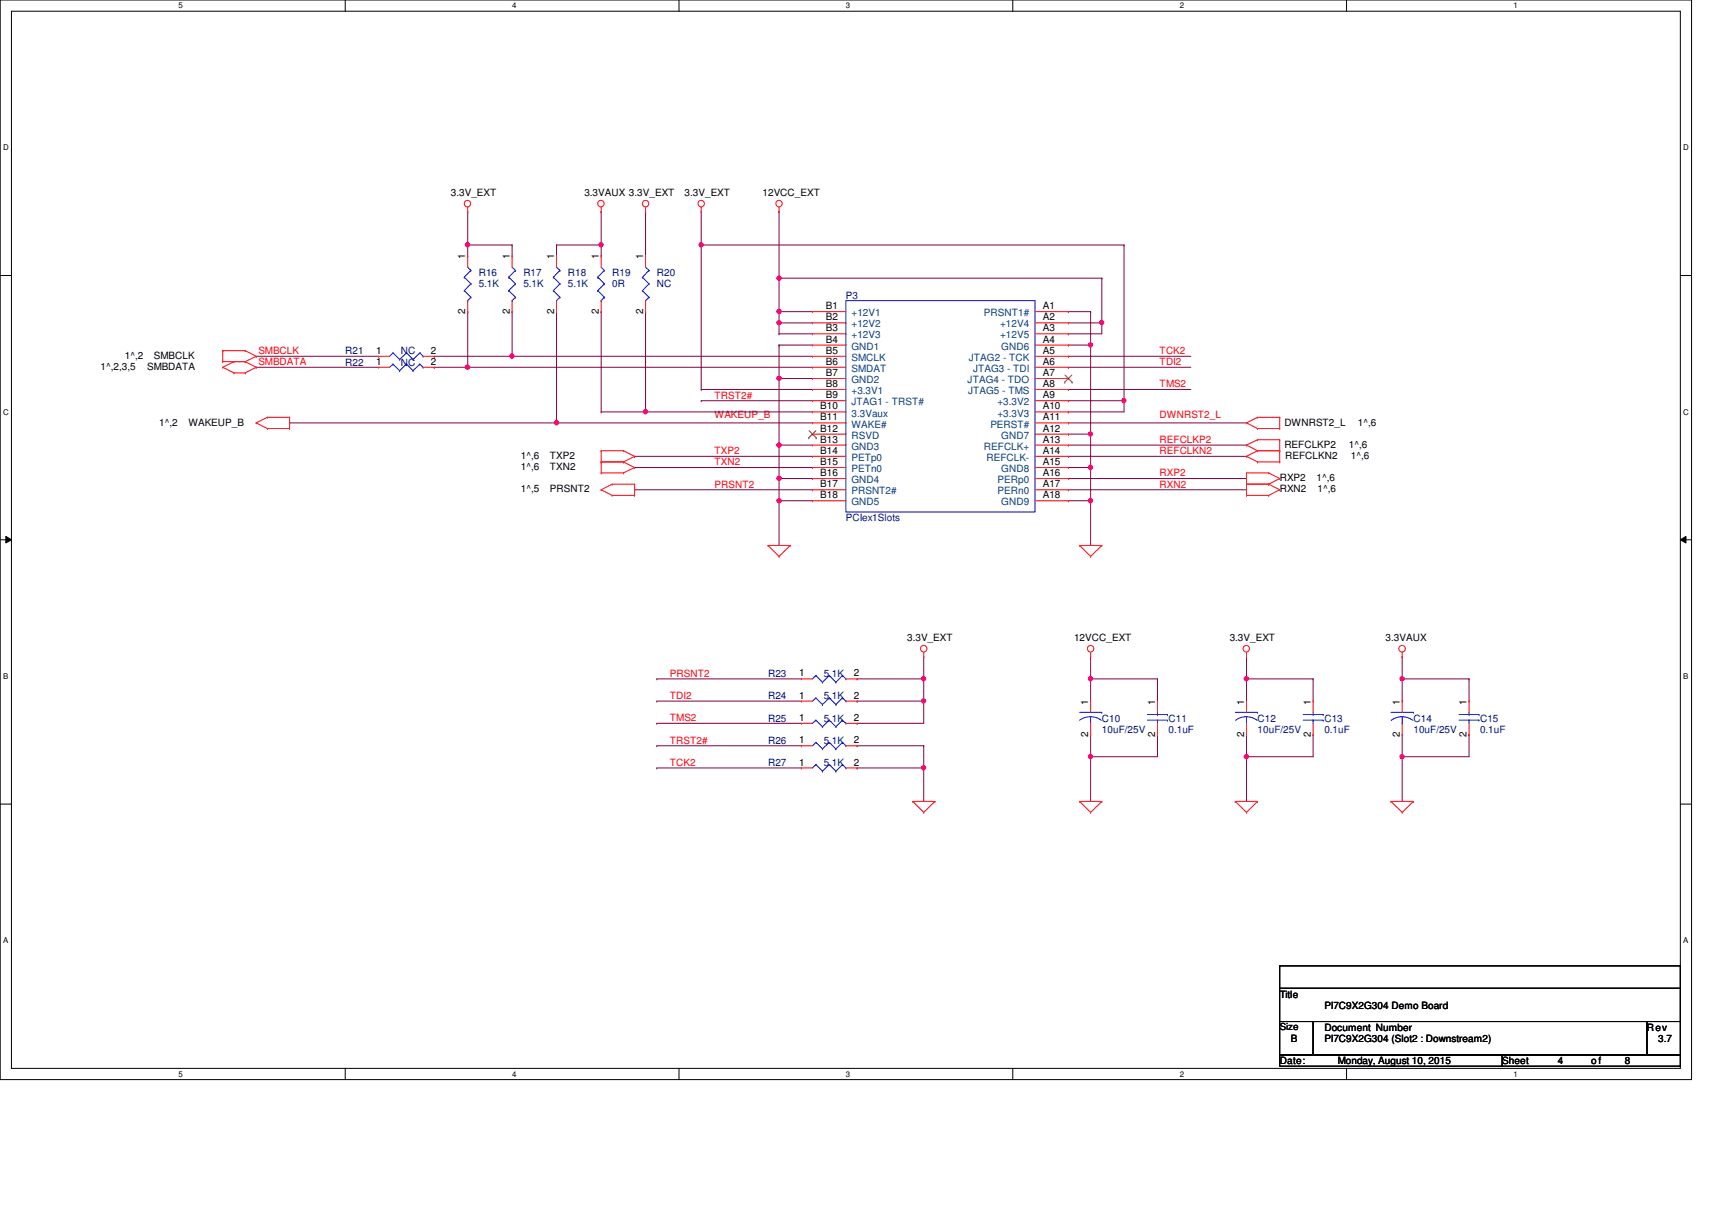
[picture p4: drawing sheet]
<svg xmlns="http://www.w3.org/2000/svg" width="297mm" height="210mm" viewBox="0 0 297 210" stroke-linecap="round" stroke-linejoin="round" font-family="sans-serif">
<defs><g id="words">
<g font-size="1.7">
<text x="78.2" y="34">3.3V_EXT</text>
<text x="101.4" y="34">3.3VAUX 3.3V_EXT</text>
<text x="118.8" y="34">3.3V_EXT</text>
<text x="132.3" y="34">12VCC_EXT</text>
<text x="80.7" y="45" transform="rotate(-90 80.7 45)">1</text>
<text x="88.4" y="45" transform="rotate(-90 88.4 45)">1</text>
<text x="96.1" y="45" transform="rotate(-90 96.1 45)">1</text>
<text x="103.9" y="45" transform="rotate(-90 103.9 45)">1</text>
<text x="111.6" y="45" transform="rotate(-90 111.6 45)">1</text>
<text x="143.3" y="53.6">B1</text>
<text x="180.9" y="53.6">A1</text>
<text x="80.7" y="54.5" transform="rotate(-90 80.7 54.5)">2</text>
<text x="88.4" y="54.5" transform="rotate(-90 88.4 54.5)">2</text>
<text x="96.1" y="54.5" transform="rotate(-90 96.1 54.5)">2</text>
<text x="103.9" y="54.5" transform="rotate(-90 103.9 54.5)">2</text>
<text x="111.6" y="54.5" transform="rotate(-90 111.6 54.5)">2</text>
<text x="143.3" y="55.6">B2</text>
<text x="143.3" y="57.5">B3</text>
<text x="143.3" y="59.4">B4</text>
<text x="180.9" y="55.6">A2</text>
<text x="180.9" y="57.5">A3</text>
<text x="180.9" y="59.4">A4</text>
<text x="17.4" y="64.2">1^,2,3,5</text>
<text x="21.7" y="62.2">1^,2</text>
<text x="25.5" y="64.2">SMBDATA</text>
<text x="26.7" y="62.2">SMBCLK</text>
<text x="65.3" y="63.3">1</text>
<text x="65.3" y="61.4">1</text>
<text x="74.8" y="63.3">2</text>
<text x="74.8" y="61.4">2</text>
<text x="143.3" y="61.4">B5</text>
<text x="143.3" y="63.3">B6</text>
<text x="143.3" y="65.2">B7</text>
<text x="180.9" y="61.4">A5</text>
<text x="180.9" y="63.3">A6</text>
<text x="180.9" y="65.2">A7</text>
<text x="142.3" y="71">B10</text>
<text x="143.3" y="67.1">B8</text>
<text x="143.3" y="69.1">B9</text>
<text x="180.9" y="67.1">A8</text>
<text x="180.9" y="69.1">A9</text>
<text x="180.9" y="71">A10</text>
<text x="27.6" y="73.8">1^,2</text>
<text x="32.7" y="73.8">WAKEUP_B</text>
<text x="142.3" y="72.9">B11</text>
<text x="142.3" y="74.9">B12</text>
<text x="142.3" y="76.8">B13</text>
<text x="180.9" y="72.9">A11</text>
<text x="180.9" y="74.9">A12</text>
<text x="180.9" y="76.8">A13</text>
<text x="222.8" y="77.7">REFCLKP2</text>
<text x="222.8" y="73.8">DWNRST2_L</text>
<text x="234" y="77.7">1^,6</text>
<text x="235.6" y="73.8">1^,6</text>
<text x="90.4" y="79.6">1^,6</text>
<text x="90.4" y="81.5">1^,6</text>
<text x="95.4" y="79.6">TXP2</text>
<text x="95.4" y="81.5">TXN2</text>
<text x="142.3" y="78.7">B14</text>
<text x="142.3" y="80.7">B15</text>
<text x="142.3" y="82.6">B16</text>
<text x="180.9" y="78.7">A14</text>
<text x="180.9" y="80.7">A15</text>
<text x="180.9" y="82.6">A16</text>
<text x="222" y="83.5">RXP2</text>
<text x="223" y="79.6">REFCLKN2</text>
<text x="228.4" y="83.5">1^,6</text>
<text x="234.4" y="79.6">1^,6</text>
<text x="90.4" y="85.4">1^,5</text>
<text x="95.4" y="85.4">PRSNT2</text>
<text x="142.3" y="84.5">B17</text>
<text x="142.3" y="86.4">B18</text>
<text x="180.9" y="84.5">A17</text>
<text x="180.9" y="86.4">A18</text>
<text x="222" y="85.4">RXN2</text>
<text x="228.6" y="85.4">1^,6</text>
<text x="157.4" y="111.3">3.3V_EXT</text>
<text x="186.3" y="111.3">12VCC_EXT</text>
<text x="213.4" y="111.3">3.3V_EXT</text>
<text x="240.4" y="111.3">3.3VAUX</text>
<text x="138.6" y="117.3">1</text>
<text x="148.1" y="117.3">2</text>
<text x="138.6" y="125.1">1</text>
<text x="138.6" y="121.2">1</text>
<text x="148.1" y="125.1">2</text>
<text x="148.1" y="121.2">2</text>
<text x="188.8" y="122.2" transform="rotate(-90 188.8 122.2)">1</text>
<text x="200.4" y="122.2" transform="rotate(-90 200.4 122.2)">1</text>
<text x="215.9" y="122.2" transform="rotate(-90 215.9 122.2)">1</text>
<text x="227.4" y="122.2" transform="rotate(-90 227.4 122.2)">1</text>
<text x="242.9" y="122.2" transform="rotate(-90 242.9 122.2)">1</text>
<text x="254.5" y="122.2" transform="rotate(-90 254.5 122.2)">1</text>
<text x="138.6" y="128.9">1</text>
<text x="148.1" y="128.9">2</text>
<text x="188.8" y="127.8" transform="rotate(-90 188.8 127.8)">2</text>
<text x="200.4" y="127.8" transform="rotate(-90 200.4 127.8)">2</text>
<text x="215.9" y="127.8" transform="rotate(-90 215.9 127.8)">2</text>
<text x="227.4" y="127.8" transform="rotate(-90 227.4 127.8)">2</text>
<text x="242.9" y="127.8" transform="rotate(-90 242.9 127.8)">2</text>
<text x="254.5" y="127.8" transform="rotate(-90 254.5 127.8)">2</text>
<text x="138.6" y="132.8">1</text>
<text x="148.1" y="132.8">2</text>
<text x="222" y="173.1">Title</text>
<text x="222" y="178.7">Size</text>
<text x="229.8" y="178.8">Document Number</text>
<text x="229.8" y="175">PI7C9X2G304 Demo Board</text>
<text x="285.7" y="178.8">Rev</text>
<text x="222" y="184.6">Date:</text>
<text x="224" y="180.8">B</text>
<text x="229.8" y="180.8">PI7C9X2G304 (Slot2 : Downstream2)</text>
<text x="232.1" y="184.6">Monday, August 10, 2015</text>
<text x="260.6" y="184.6">Sheet</text>
<text x="270.3" y="184.6">4</text>
<text x="276.1" y="184.6">of</text>
<text x="281.9" y="184.6">8</text>
<text x="287.7" y="180.8">3.7</text>
</g>
<g font-size="1.7" fill="#000080">
<text x="83.1" y="48">R16</text>
<text x="90.8" y="48">R17</text>
<text x="98.5" y="48">R18</text>
<text x="106.2" y="48">R19</text>
<text x="114" y="48">R20</text>
<text x="83.1" y="49.9">5.1K</text>
<text x="90.8" y="49.9">5.1K</text>
<text x="98.5" y="49.9">5.1K</text>
<text x="106.2" y="49.9">0R</text>
<text x="114" y="49.9">NC</text>
<text x="146.8" y="51.8">P3</text>
<text x="59.9" y="63.4">R22</text>
<text x="59.9" y="61.5">R21</text>
<text x="69.6" y="63.4">NC</text>
<text x="69.6" y="61.5">NC</text>
<text x="146.8" y="90.4">PCIex1Slots</text>
<text x="133.3" y="117.4">R23</text>
<text x="142.9" y="117.4">5.1K</text>
<text x="133.3" y="125.2">R25</text>
<text x="133.3" y="121.3">R24</text>
<text x="142.9" y="125.2">5.1K</text>
<text x="142.9" y="121.3">5.1K</text>
<text x="191.2" y="125.2">C10</text>
<text x="202.7" y="125.2">C11</text>
<text x="218.2" y="125.2">C12</text>
<text x="229.8" y="125.2">C13</text>
<text x="245.2" y="125.2">C14</text>
<text x="256.8" y="125.2">C15</text>
<text x="133.3" y="129">R26</text>
<text x="142.9" y="129">5.1K</text>
<text x="191.2" y="127.1">10uF/25V</text>
<text x="202.7" y="127.1">0.1uF</text>
<text x="218.2" y="127.1">10uF/25V</text>
<text x="229.8" y="127.1">0.1uF</text>
<text x="245.2" y="127.1">10uF/25V</text>
<text x="256.8" y="127.1">0.1uF</text>
<text x="133.3" y="132.9">R27</text>
<text x="142.9" y="132.9">5.1K</text>
</g>
<g font-size="1.7" fill="#004080">
<text x="147.7" y="54.9">+12V1</text>
<text x="147.7" y="56.8">+12V2</text>
<text x="147.7" y="58.7">+12V3</text>
<text x="170.7" y="54.9">PRSNT1#</text>
<text x="173.5" y="56.8">+12V4</text>
<text x="173.5" y="58.7">+12V5</text>
<text x="147.7" y="60.7">GND1</text>
<text x="147.7" y="62.6">SMCLK</text>
<text x="147.7" y="64.5">SMDAT</text>
<text x="168.1" y="62.6">JTAG2 - TCK</text>
<text x="168.8" y="64.5">JTAG3 - TDI</text>
<text x="173.7" y="60.7">GND6</text>
<text x="147.7" y="66.5">GND2</text>
<text x="147.7" y="68.4">+3.3V1</text>
<text x="147.7" y="70.3">JTAG1 - TRST#</text>
<text x="167.9" y="66.5">JTAG4 - TDO</text>
<text x="168" y="68.4">JTAG5 - TMS</text>
<text x="173.1" y="70.3">+3.3V2</text>
<text x="147.7" y="72.3">3.3Vaux</text>
<text x="147.7" y="74.2">WAKE#</text>
<text x="147.7" y="76.1">RSVD</text>
<text x="171.8" y="74.2">PERST#</text>
<text x="173.1" y="72.3">+3.3V3</text>
<text x="173.7" y="76.1">GND7</text>
<text x="147.7" y="78">GND3</text>
<text x="147.7" y="80">PETp0</text>
<text x="147.7" y="81.9">PETn0</text>
<text x="147.7" y="83.8">GND4</text>
<text x="170.7" y="78">REFCLK+</text>
<text x="171.2" y="80">REFCLK-</text>
<text x="173.1" y="83.8">PERp0</text>
<text x="173.7" y="81.9">GND8</text>
<text x="147.7" y="85.8">PRSNT2#</text>
<text x="147.7" y="87.7">GND5</text>
<text x="173.1" y="85.8">PERn0</text>
<text x="173.7" y="87.7">GND9</text>
</g>
<g font-size="1.7" fill="#f00">
<text x="44.8" y="63.3">SMBDATA</text>
<text x="44.8" y="61.4">SMBCLK</text>
<text x="201.2" y="61.4">TCK2</text>
<text x="201.2" y="63.3">TDI2</text>
<text x="124" y="69.1">TRST2#</text>
<text x="201.2" y="67.2">TMS2</text>
<text x="124" y="72.6">WAKEUP_B</text>
<text x="201.2" y="72.6">DWNRST2_L</text>
<text x="201.2" y="76.8">REFCLKP2</text>
<text x="124" y="78.8">TXP2</text>
<text x="124" y="80.7">TXN2</text>
<text x="201.2" y="82.6">RXP2</text>
<text x="201.2" y="78.8">REFCLKN2</text>
<text x="124" y="84.6">PRSNT2</text>
<text x="201.2" y="84.6">RXN2</text>
<text x="116.2" y="117.4">PRSNT2</text>
<text x="116.2" y="125.1">TMS2</text>
<text x="116.2" y="121.2">TDI2</text>
<text x="116.2" y="129">TRST2#</text>
<text x="116.2" y="132.8">TCK2</text>
</g>
<g font-size="1.4">
<text x="30.9" y="1.4">5</text>
<text x="88.9" y="1.4">4</text>
<text x="146.8" y="1.4">3</text>
<text x="204.7" y="1.4">2</text>
<text x="262.6" y="1.4">1</text>
<text x=".5" y="26.1">D</text>
<text x="292.1" y="26.1">D</text>
<text x=".5" y="71.9">C</text>
<text x="292.1" y="71.9">C</text>
<text x=".5" y="117.8">B</text>
<text x="292.1" y="117.8">B</text>
<text x=".5" y="163.6">A</text>
<text x="292.1" y="163.6">A</text>
<text x="30.9" y="186.8">5</text>
<text x="88.9" y="186.8">4</text>
<text x="146.8" y="186.8">3</text>
<text x="204.7" y="186.8">2</text>
<text x="262.6" y="186.8">1</text>
</g>
</g></defs>
<path d="M0 0h293.5v187.3h-293.5zM2 1.9h289.5v183.4h-289.5z" fill="none" stroke="#000" stroke-width=".17"/>
<g fill="#fff">
<path d="M30.9 .2h.8v1.5h-.8z"/>
<path d="M30.9 185.5h.8v1.6h-.8z"/>
</g>
<path d="M59.9 0v1.9M59.9 185.3v2" fill="none" stroke="#000" stroke-width=".17"/>
<g fill="#fff">
<path d="M88.9 .2h.7v1.5h-.7z"/>
<path d="M88.9 185.5h.7v1.6h-.7z"/>
</g>
<path d="M117.8 0v1.9M117.8 185.3v2" fill="none" stroke="#000" stroke-width=".17"/>
<g fill="#fff">
<path d="M146.8 .2h.7v1.5h-.7z"/>
<path d="M146.8 185.5h.7v1.6h-.7z"/>
</g>
<path d="M175.7 0v1.9M175.7 185.3v2" fill="none" stroke="#000" stroke-width=".17"/>
<g fill="#fff">
<path d="M204.7 .2h.7v1.5h-.7z"/>
<path d="M204.7 185.5h.7v1.6h-.7z"/>
</g>
<path d="M233.6 0v1.9M233.6 185.3v2" fill="none" stroke="#000" stroke-width=".17"/>
<g fill="#fff">
<path d="M262.6 .2h.8v1.5h-.8z"/>
<path d="M262.6 185.5h.8v1.6h-.8z"/>
<path d="M.5 24.8h1v1.6h-1z"/>
<path d="M292.1 24.8h.9v1.6h-.9z"/>
<path d="M.5 70.7h1v1.5h-1z"/>
<path d="M292.1 70.7h.9v1.5h-.9z"/>
</g>
<path d="M0 47.8h2M291.5 47.8h2" fill="none" stroke="#000" stroke-width=".17"/>
<g fill="#fff">
<path d="M.5 116.5h.9v1.6h-.9z"/>
<path d="M292.1 116.5h.8v1.6h-.8z"/>
</g>
<path d="M0 93.6h2M1 93l1 .6-1 .6zM291.5 93.6l1-.6v1.2zM291.5 93.6h2" fill="none" stroke="#000" stroke-width=".17"/>
<path d="M1 93l1 .6-1 .6zM291.5 93.6l1-.6v1.2z" fill="#000"/>
<g fill="#fff">
<path d="M.5 162.4h.9v1.5h-.9z"/>
<path d="M292.1 162.4h.8v1.5h-.8z"/>
</g>
<path d="M0 139.5h2M291.5 139.5h2" fill="none" stroke="#000" stroke-width=".17"/>
<g fill="none" stroke="#800040" stroke-width=".17">
<path d="M112 36.7h.1M112 36.7v7.7M104.3 42.5h.1M104.3 42.5v1.9M112 54.1h.1M112 54.1v17.4M135.2 54.1h.1M135.2 48.3h.1M135.2 54.1h5.8M135.2 48.3v5.8M96.6 73.4h.1M96.6 73.4h44.4"/>
<path d="M112 71.5h.1M112 71.5h29M121.7 69.5h.1M121.7 69.5h19.3M185.4 67.6h.1M185.4 67.6h21.2M185.4 83h.1M185.4 83h30.9"/>
</g>
<circle cx="135.2" cy="54" r=".37" fill="#f0f"/>
<circle cx="135.2" cy="54" r=".37" fill="none" stroke="#f0f" stroke-width=".17"/>
<g fill="none" stroke="#800040" stroke-width=".17">
<path d="M135.2 56h.1M135.2 56v1.9M185.4 56h.1M185.4 57.9h.1M185.4 56h5.8M191.2 56h.1M191.2 56v1.9h-5.8M44.4 63.7h.1M44.4 63.7h21.3M81.1 63.7h.1M81.1 63.7h59.9M110.1 79.2h.1"/>
<path d="M110.1 79.2h30.9M195 69.5h.1M195 69.5v2M185.4 85h.1M185.4 85h30.9"/>
</g>
<circle cx="81.1" cy="63.7" r=".37" fill="#f0f"/>
<circle cx="81.1" cy="63.7" r=".37" fill="none" stroke="#f0f" stroke-width=".17"/>
<path d="M121.7 42.5h.1M121.7 42.5h73.3M185.4 59.9h.1M185.4 59.9h3.8" fill="none" stroke="#800040" stroke-width=".17"/>
<circle cx="121.6" cy="42.5" r=".38" fill="#f0f"/>
<circle cx="121.6" cy="42.5" r=".38" fill="none" stroke="#f0f" stroke-width=".17"/>
<g fill="none" stroke="#800040" stroke-width=".17">
<path d="M81.1 54.1h.1M81.1 54.1v9.6M96.6 42.5h.1M96.6 42.5h7.7M135.2 57.9h.1M135.2 56h.1M135.2 57.9h5.8M135.2 56h5.8M185.4 54.1h.1M185.4 54.1h3.8M44.4 61.8h.1M44.4 61.8h21.3"/>
<path d="M121.7 67.6h.1M121.7 67.6h19.3M185.4 61.8h.1M185.4 71.5h.1M185.4 79.2h.1M185.4 73.4h.1M185.4 61.8h21.2M185.4 71.5h9.6M185.4 79.2h30.9M185.4 73.4h30.9M110.1 85h.1M110.1 85h30.9"/>
</g>
<circle cx="104.3" cy="42.5" r=".38" fill="#f0f"/>
<circle cx="104.3" cy="42.5" r=".38" fill="none" stroke="#f0f" stroke-width=".17"/>
<path d="M135.2 36.7h.1M135.2 36.7v11.6M96.6 42.5h.1M96.6 42.5v1.9M135.2 59.9h.1M135.2 59.9v5.8M88.9 61.8h.1M88.9 61.8h52.1M185.4 63.7h.1M185.4 63.7h21.2M189.2 86.9h.1M189.2 86.9v7.7" fill="none" stroke="#800040" stroke-width=".17"/>
<circle cx="88.8" cy="61.8" r=".38" fill="#f0f"/>
<circle cx="88.8" cy="61.8" r=".38" fill="none" stroke="#f0f" stroke-width=".17"/>
<path d="M88.9 54.1h.1M88.9 54.1v7.7M96.6 54.1h.1M96.6 54.1v19.3M104.3 54.1h.1M104.3 54.1v17.4M135.2 48.3h.1M135.2 48.3h56M185.4 77.2h.1M185.4 77.2h30.9" fill="none" stroke="#800040" stroke-width=".17"/>
<circle cx="135.2" cy="48.3" r=".38" fill="#f0f"/>
<circle cx="135.2" cy="48.3" r=".38" fill="none" stroke="#f0f" stroke-width=".17"/>
<path d="M81.1 42.5h.1M81.1 42.5h7.8M110.1 81.1h.1M110.1 81.1h30.9M135.2 86.9h.1M135.2 86.9v7.7M189.2 117.8h.1M189.2 117.8v3.8" fill="none" stroke="#800040" stroke-width=".17"/>
<circle cx="189.2" cy="117.7" r=".37" fill="#f0f"/>
<circle cx="189.2" cy="117.7" r=".37" fill="none" stroke="#f0f" stroke-width=".17"/>
<path d="M243.3 117.8h.1M243.3 117.8h11.6M243.3 117.8v3.8" fill="none" stroke="#800040" stroke-width=".17"/>
<circle cx="243.3" cy="117.7" r=".37" fill="#f0f"/>
<circle cx="243.3" cy="117.7" r=".37" fill="none" stroke="#f0f" stroke-width=".17"/>
<path d="M216.3 117.8h.1M216.3 117.8h11.5" fill="none" stroke="#800040" stroke-width=".17"/>
<circle cx="216.2" cy="117.7" r=".37" fill="#f0f"/>
<circle cx="216.2" cy="117.7" r=".37" fill="none" stroke="#f0f" stroke-width=".17"/>
<path d="M200.8 117.8h.1M200.8 117.8v3.8M254.9 117.8h.1M254.9 117.8v3.8M189.2 131.3h.1M189.2 131.3v7.7M216.3 131.3h.1M216.3 131.3v7.7M243.3 131.3h.1M243.3 131.3h11.6" fill="none" stroke="#800040" stroke-width=".17"/>
<circle cx="189.2" cy="131.2" r=".37" fill="#f0f"/>
<circle cx="189.2" cy="131.2" r=".37" fill="none" stroke="#f0f" stroke-width=".17"/>
<path d="M135.2 65.7h.1M135.2 65.7v11.5M189.2 117.8h.1M189.2 117.8h11.6" fill="none" stroke="#800040" stroke-width=".17"/>
<circle cx="135.2" cy="77.2" r=".38" fill="#f0f"/>
<circle cx="135.2" cy="77.2" r=".38" fill="none" stroke="#f0f" stroke-width=".17"/>
<circle cx="135.2" cy="65.6" r=".37" fill="#f0f"/>
<circle cx="135.2" cy="65.6" r=".37" fill="none" stroke="#f0f" stroke-width=".17"/>
<g fill="none" stroke="#800040" stroke-width=".17">
<path d="M81.1 42.5h.1M81.1 42.5v1.9M189.2 75.3h.1M189.2 75.3v5.8M135.2 83h.1M135.2 83h5.8M216.3 117.8h.1M216.3 117.8v3.8M114 129.4h.1M114 129.4h25.1M148.7 121.6h.1M148.7 121.6h11.6"/>
<path d="M160.3 121.6h.1M160.3 133.2h.1M160.3 121.6v3.9M160.3 133.2v5.8"/>
</g>
<circle cx="81.1" cy="42.5" r=".38" fill="#f0f"/>
<circle cx="81.1" cy="42.5" r=".38" fill="none" stroke="#f0f" stroke-width=".17"/>
<path d="M135.2 59.9h.1M135.2 59.9h5.8M135.2 77.2h.1M135.2 77.2h5.8M135.2 86.9h.1M135.2 86.9h5.8M148.7 117.8h.1M148.7 117.8h11.6M114 133.2h.1M114 133.2h25.1M148.7 133.2h.1M148.7 133.2h11.6" fill="none" stroke="#800040" stroke-width=".17"/>
<circle cx="135.2" cy="86.9" r=".38" fill="#f0f"/>
<circle cx="135.2" cy="86.9" r=".38" fill="none" stroke="#f0f" stroke-width=".17"/>
<path d="M243.3 131.3h.1M243.3 131.3v7.7" fill="none" stroke="#800040" stroke-width=".17"/>
<circle cx="243.3" cy="131.2" r=".37" fill="#f0f"/>
<circle cx="243.3" cy="131.2" r=".37" fill="none" stroke="#f0f" stroke-width=".17"/>
<path d="M189.2 131.3h.1M189.2 131.3h11.6M216.3 131.3h.1M216.3 131.3h11.5" fill="none" stroke="#800040" stroke-width=".17"/>
<circle cx="216.2" cy="131.2" r=".37" fill="#f0f"/>
<circle cx="216.2" cy="131.2" r=".37" fill="none" stroke="#f0f" stroke-width=".17"/>
<g fill="none" stroke="#800040" stroke-width=".17">
<path d="M88.9 42.5h.1M88.9 42.5v1.9M121.7 42.5h.1M121.7 42.5v25.1M189.2 54.1h.1M189.2 54.1v5.8M135.2 65.7h.1M135.2 65.7h5.8M185.4 69.5h.1M185.4 69.5h9.6M185.4 81.1h.1M185.4 86.9h.1"/>
<path d="M185.4 81.1h3.8M185.4 86.9h3.8M227.8 117.8h.1M227.8 117.8v3.8M114 125.5h.1M114 121.6h.1M114 125.5h25.1M114 121.6h25.1M148.7 129.4h.1M148.7 129.4h11.6M200.8 127.4h.1M200.8 127.4v3.9"/>
<path d="M227.8 127.4h.1M227.8 127.4v3.9M254.9 127.4h.1M254.9 127.4v3.9"/>
</g>
<circle cx="189.2" cy="86.9" r=".38" fill="#f0f"/>
<circle cx="189.2" cy="86.9" r=".38" fill="none" stroke="#f0f" stroke-width=".17"/>
<path d="M135.2 77.2h.1M135.2 77.2v5.8" fill="none" stroke="#800040" stroke-width=".17"/>
<circle cx="135.2" cy="83" r=".37" fill="#f0f"/>
<circle cx="135.2" cy="83" r=".37" fill="none" stroke="#f0f" stroke-width=".17"/>
<path d="M189.2 59.9h.1M189.2 59.9v15.4M148.7 125.5h.1M148.7 125.5h11.6" fill="none" stroke="#800040" stroke-width=".17"/>
<circle cx="189.2" cy="75.3" r=".37" fill="#f0f"/>
<circle cx="189.2" cy="75.3" r=".37" fill="none" stroke="#f0f" stroke-width=".17"/>
<circle cx="189.2" cy="59.8" r=".37" fill="#f0f"/>
<circle cx="189.2" cy="59.8" r=".37" fill="none" stroke="#f0f" stroke-width=".17"/>
<path d="M185.4 75.3h.1M185.4 75.3h3.8M114 117.8h.1M114 117.8h25.1M160.3 113.9h.1M160.3 117.8h.1M160.3 113.9v7.7" fill="none" stroke="#800040" stroke-width=".17"/>
<circle cx="160.2" cy="121.6" r=".37" fill="#f0f"/>
<circle cx="160.2" cy="121.6" r=".37" fill="none" stroke="#f0f" stroke-width=".17"/>
<circle cx="160.2" cy="117.7" r=".37" fill="#f0f"/>
<circle cx="160.2" cy="117.7" r=".37" fill="none" stroke="#f0f" stroke-width=".17"/>
<path d="M191.2 48.3h.1M191.2 48.3v7.7" fill="none" stroke="#800040" stroke-width=".17"/>
<circle cx="191.1" cy="56" r=".37" fill="#f0f"/>
<circle cx="191.1" cy="56" r=".37" fill="none" stroke="#f0f" stroke-width=".17"/>
<path d="M104.3 71.5h.1M104.3 71.5h7.7M189.2 113.9h.1M189.2 113.9v3.9" fill="none" stroke="#800040" stroke-width=".17"/>
<circle cx="112" cy="71.4" r=".38" fill="#f0f"/>
<circle cx="112" cy="71.4" r=".38" fill="none" stroke="#f0f" stroke-width=".17"/>
<path d="M50.2 73.4h.1M50.2 73.4h46.4" fill="none" stroke="#800040" stroke-width=".17"/>
<circle cx="96.6" cy="73.3" r=".37" fill="#f0f"/>
<circle cx="96.6" cy="73.3" r=".37" fill="none" stroke="#f0f" stroke-width=".17"/>
<path d="M81.1 36.7h.1M81.1 36.7v5.8M243.3 113.9h.1M243.3 113.9v3.9M160.3 129.4h.1M160.3 129.4v3.8" fill="none" stroke="#800040" stroke-width=".17"/>
<circle cx="160.2" cy="133.2" r=".37" fill="#f0f"/>
<circle cx="160.2" cy="133.2" r=".37" fill="none" stroke="#f0f" stroke-width=".17"/>
<path d="M135.2 54.1h.1M135.2 54.1v1.9M216.3 113.9h.1M216.3 113.9v3.9" fill="none" stroke="#800040" stroke-width=".17"/>
<circle cx="135.2" cy="56" r=".37" fill="#f0f"/>
<circle cx="135.2" cy="56" r=".37" fill="none" stroke="#f0f" stroke-width=".17"/>
<path d="M189.2 81.1h.1M189.2 81.1v5.8" fill="none" stroke="#800040" stroke-width=".17"/>
<circle cx="189.2" cy="81.1" r=".38" fill="#f0f"/>
<circle cx="189.2" cy="81.1" r=".38" fill="none" stroke="#f0f" stroke-width=".17"/>
<path d="M195 42.5h.1M195 42.5v27" fill="none" stroke="#800040" stroke-width=".17"/>
<circle cx="195" cy="69.5" r=".37" fill="#f0f"/>
<circle cx="195" cy="69.5" r=".37" fill="none" stroke="#f0f" stroke-width=".17"/>
<g fill="none" stroke="#800040" stroke-width=".17">
<path d="M104.3 36.7h.1M104.3 36.7v5.8M121.7 36.7h.1M121.7 36.7v5.8M75.3 63.7h.1M75.3 61.8h.1M75.3 63.7h5.8M75.3 61.8h13.6M135.2 83h.1M135.2 83v3.9M189.2 127.4h.1M189.2 127.4v3.9"/>
<path d="M216.3 127.4h.1M216.3 127.4v3.9M243.3 127.4h.1M243.3 127.4v3.9"/>
</g>
<g fill="none" stroke="#f00" stroke-width=".17">
<path d="M81.1 36.7h.1M81.1 35.9v.8M104.3 36.7h.1M104.3 35.9v.8M112 36.7h.1M112 35.9v.8M121.7 36.7h.1M121.7 35.9v.8M135.2 36.7h.1M135.2 35.9v.8M81.1 44.4h.1M81.1 54.1h.1"/>
<path d="M81.1 44.4v2M81.1 52.2v1.9M88.9 44.4h.1M88.9 54.1h.1M88.9 44.4v2M88.9 52.2v1.9M96.6 44.4h.1M96.6 54.1h.1M96.6 44.4v2M96.6 52.2v1.9M104.3 44.4h.1M104.3 54.1h.1"/>
<path d="M104.3 44.4v2M104.3 52.2v1.9M112 44.4h.1M112 54.1h.1M112 44.4v2M112 52.2v1.9M141 54.1h.1M141 56h.1M141 57.9h.1M141 59.9h.1M141 54.1h5.8M141 56h5.8"/>
<path d="M141 57.9h5.8M141 59.9h5.8M179.6 54.1h5.8M179.6 56h5.8M179.6 57.9h5.8M179.6 59.9h5.8M185.4 54.1h.1M185.4 56h.1M185.4 57.9h.1M185.4 59.9h.1M38.6 63.7h.1M38.6 62.7h.1"/>
<path d="M38.6 60.8h.1M38.6 62.7h3.9M38.6 63.7l2 1M38.6 60.8h3.9M38.6 60.8v1.9M40.6 62.7h.1M40.6 64.7h.1M40.6 62.7l-2 1M40.6 64.7h1.9M42.5 62.7h.1M42.5 64.7h.1M42.5 60.8h.1"/>
<path d="M42.5 62.7l1.9 1M42.5 60.8l1.9 1M44.4 73.4h.1M44.4 63.7h.1M44.4 61.8h.1M44.4 73.4l2 .9M44.4 63.7l-1.9 1M44.4 61.8l-1.9 .9M46.4 72.4h.1M46.4 74.3h.1M46.4 72.4h3.8M46.4 72.4l-2 1"/>
<path d="M46.4 74.3h3.8M50.2 74.3h.1M50.2 72.4h.1M50.2 72.4v1.9M65.7 63.7h.1M65.7 61.8h.1M65.7 63.7h1.9M65.7 61.8h1.9M73.4 63.7h1.9M73.4 61.8h1.9M75.3 63.7h.1M75.3 61.8h.1"/>
<path d="M104.3 78.2h.1M104.3 78.2h3.9M104.3 78.2v3.8M108.2 78.2h.1M108.2 78.2l1.9 1M110.1 79.2h.1M110.1 79.2l-1.9 .9M141 61.8h.1M141 63.7h.1M141 65.7h.1M141 67.6h.1M141 69.5h.1"/>
<path d="M141 71.5h.1M141 73.4h.1M141 75.3h.1M141 77.2h.1M141 79.2h.1M141 63.7h5.8M141 61.8h5.8M141 65.7h5.8M141 67.6h5.8M141 69.5h5.8M141 71.5h5.8M141 73.4h5.8"/>
<path d="M141 75.3h5.8M141 77.2h5.8M141 79.2h5.8M179.6 63.7h5.8M179.6 61.8h5.8M179.6 65.7h5.8M179.6 67.6h5.8M179.6 69.5h5.8M179.6 71.5h5.8M179.6 73.4h5.8M179.6 75.3h5.8M179.6 77.2h5.8"/>
<path d="M179.6 79.2h5.8M185.4 61.8h.1M185.4 63.7h.1M185.4 65.7h.1M185.4 67.6h.1M185.4 69.5h.1M185.4 71.5h.1M185.4 73.4h.1M185.4 75.3h.1M185.4 77.2h.1M185.4 79.2h.1M216.3 77.2h.1"/>
<path d="M216.3 79.2h.1M216.3 73.4h.1M216.3 77.2l1.9 1M216.3 79.2l1.9 .9M216.3 73.4l1.9 .9M218.2 76.3h.1M218.2 78.2h.1M218.2 72.4h.1M218.2 74.3h.1M218.2 76.3h3.8M218.2 76.3l-1.9 .9M218.2 78.2h3.8"/>
<path d="M218.2 78.2l-1.9 1M218.2 72.4h3.8M218.2 74.3h3.8M218.2 72.4l-1.9 1M222 78.2h.1M222 76.3h.1M222 74.3h.1M222 72.4h.1M222 72.4v1.9M222 76.3v3.8M104.3 80.1h.1M104.3 82h.1"/>
<path d="M104.3 85h.1M104.3 80.1h3.9M104.3 82h3.9M104.3 85l1.9 .9M106.2 84h.1M106.2 85.9h.1M106.2 84h3.9M106.2 85.9h3.9M106.2 84l-1.9 1M108.2 80.1h.1M108.2 82h.1M108.2 80.1l1.9 1"/>
<path d="M110.1 81.1h.1M110.1 85.9h.1M110.1 84h.1M110.1 81.1l-1.9 .9M110.1 84v1.9M133.3 94.6h.1M133.3 94.6h3.8M133.3 94.6l1.9 1.9M135.2 96.5h.1M137.1 94.6h.1M137.1 94.6l-1.9 1.9M141 81.1h.1"/>
<path d="M141 83h.1M141 85h.1M141 86.9h.1M141 81.1h5.8M141 83h5.8M141 85h5.8M141 86.9h5.8M179.6 81.1h5.8M179.6 83h5.8M179.6 85h5.8M179.6 86.9h5.8M185.4 81.1h.1"/>
<path d="M185.4 83h.1M185.4 85h.1M185.4 86.9h.1M187.3 94.6h.1M187.3 94.6h3.9M187.3 94.6l1.9 1.9M189.2 96.5h.1M191.2 94.6h.1M191.2 94.6l-2 1.9M216.3 84h.1M216.3 82h.1M216.3 85.9h.1"/>
<path d="M216.3 82h3.8M216.3 84h3.8M216.3 82v3.9M216.3 85.9h3.8M218.2 80.1h.1M218.2 80.1h3.8M220.1 82h.1M220.1 84h.1M220.1 85.9h.1M220.1 82l1.9 1M220.1 84l1.9 1M222 80.1h.1"/>
<path d="M222 83h.1M222 85h.1M222 83l-1.9 1M222 85l-1.9 .9M139.1 117.8h.1M139.1 117.8h1.9M146.8 117.8h1.9M148.7 117.8h.1M160.3 113.9h.1M160.3 113.2v.7M189.2 113.9h.1M189.2 113.2v.7"/>
<path d="M216.3 113.9h.1M216.3 113.2v.7M243.3 113.9h.1M243.3 113.2v.7M139.1 125.5h.1M139.1 129.4h.1M139.1 133.2h.1M139.1 121.6h.1M139.1 125.5h1.9M139.1 129.4h1.9M139.1 133.2h1.9M139.1 121.6h1.9"/>
<path d="M146.8 125.5h1.9M146.8 129.4h1.9M146.8 133.2h1.9M146.8 121.6h1.9M148.7 125.5h.1M148.7 129.4h.1M148.7 133.2h.1M148.7 121.6h.1M158.4 139h.1M158.4 139h3.8M158.4 139l1.9 1.9M162.2 139h.1"/>
<path d="M162.2 139l-1.9 1.9M187.3 139h.1M187.3 139h3.9M187.3 139l1.9 1.9M189.2 121.6h.1M189.2 127.4h.1M189.2 121.6v2M189.2 125.5v1.9M191.2 139h.1M191.2 139l-2 1.9M200.8 121.6h.1M200.8 127.4h.1"/>
<path d="M200.8 121.6v2M200.8 125.5v1.9M214.3 139h.1M214.3 139h3.9M214.3 139l2 1.9M216.3 121.6h.1M216.3 127.4h.1M216.3 121.6v2M216.3 125.5v1.9M218.2 139h.1M218.2 139l-1.9 1.9M227.8 121.6h.1"/>
<path d="M227.8 127.4h.1M227.8 121.6v2M227.8 125.5v1.9M241.3 139h.1M241.3 139h3.9M241.3 139l2 1.9M243.3 121.6h.1M243.3 127.4h.1M243.3 121.6v2M243.3 125.5v1.9M245.2 139h.1M245.2 139l-1.9 1.9"/>
<path d="M254.9 121.6h.1M254.9 127.4h.1M254.9 121.6v2M254.9 125.5v1.9M160.3 140.9h.1M189.2 140.9h.1M216.3 140.9h.1M243.3 140.9h.1"/>
<circle cx="81.1" cy="35.3" r=".56"/>
<circle cx="104.3" cy="35.3" r=".56"/>
<circle cx="112" cy="35.3" r=".56"/>
<circle cx="121.6" cy="35.3" r=".56"/>
<circle cx="135.2" cy="35.3" r=".56"/>
<circle cx="160.3" cy="112.5" r=".56"/>
<circle cx="189.2" cy="112.5" r=".56"/>
<circle cx="216.2" cy="112.5" r=".56"/>
<circle cx="243.3" cy="112.5" r=".57"/>
</g>
<path d="M222 167.6h69.5v3.8h-69.5zM222 171.4h69.5v5.8h-69.5zM222 177.2h5.8v5.8h-5.8zM227.8 177.2h57.9v5.8h-57.9zM285.7 177.2h5.8v5.8h-5.8zM222 183h38.6v2h-38.6zM260.6 183h30.9v2h-30.9z" fill="none" stroke="#000" stroke-width=".17"/>
<g fill="none" stroke="#00f" stroke-width=".17">
<path d="M80.6 48.1h.1M80.6 50.4h.1M80.6 48.1l1.1 1.1M80.6 50.4l1.1 1.2M81.1 52.2h.1M81.1 46.4l.6 .5M81.7 46.9h.1M81.7 49.2h.1M81.7 51.6h.1M81.7 46.9l-1.1 1.2M81.7 49.2l-1.1 1.2M81.7 51.6l-.6 .6"/>
<path d="M88.3 48.1h.1M88.3 50.4h.1M88.3 48.1l1.1 1.1M88.3 50.4l1.1 1.2M88.9 52.2h.1M88.9 46.4l.5 .5M89.4 46.9h.1M89.4 49.2h.1M89.4 51.6h.1M89.4 46.9l-1.1 1.2M89.4 49.2l-1.1 1.2M89.4 51.6l-.5 .6"/>
<path d="M96 48.1h.1M96 50.4h.1M96 48.1l1.2 1.1M96 50.4l1.2 1.2M96.6 52.2h.1M96.6 46.4l.6 .5M97.2 46.9h.1M97.2 49.2h.1M97.2 51.6h.1M97.2 46.9l-1.2 1.2M97.2 49.2l-1.2 1.2M97.2 51.6l-.6 .6"/>
<path d="M103.7 48.1h.1M103.7 50.4h.1M103.7 48.1l1.2 1.1M103.7 50.4l1.2 1.2M104.3 52.2h.1M104.3 46.4l.6 .5M104.9 46.9h.1M104.9 49.2h.1M104.9 51.6h.1M104.9 46.9l-1.2 1.2M104.9 49.2l-1.2 1.2M104.9 51.6l-.6 .6"/>
<path d="M111.5 48.1h.1M111.5 50.4h.1M111.5 48.1l1.1 1.1M111.5 50.4l1.1 1.2M112 52.2h.1M112 46.4l.6 .5M112.6 46.9h.1M112.6 49.2h.1M112.6 51.6h.1M112.6 46.9l-1.1 1.2M112.6 49.2l-1.1 1.2M112.6 51.6l-.6 .6"/>
<path d="M146.8 52.2h32.8v36.6h-32.8zM68.2 63.2h.1M68.2 61.2h.1M68.2 63.2l-.6 .5M68.2 63.2l1.1 1.1M68.2 61.2l-.6 .6M68.2 61.2l1.1 1.2M69.3 64.3h.1M69.3 62.4h.1M70.5 63.2h.1M70.5 61.2h.1M70.5 63.2l-1.2 1.1"/>
<path d="M70.5 63.2l1.2 1.1M70.5 61.2l-1.2 1.2M70.5 61.2l1.2 1.2M71.7 64.3h.1M71.7 62.4h.1M72.9 63.2h.1M72.9 61.2h.1M72.9 63.2l-1.2 1.1M72.9 63.2l.5 .5M72.9 61.2l-1.2 1.2M72.9 61.2l.5 .6M73.4 63.7h.1"/>
<path d="M73.4 61.8h.1M141.6 117.2h.1M141.6 117.2l-.6 .6M141.6 117.2l1.1 1.2M142.7 118.4h.1M143.9 117.2h.1M143.9 117.2l-1.2 1.2M143.9 117.2l1.1 1.2M145 118.4h.1M146.2 117.2h.1M146.2 117.2l-1.2 1.2M146.2 117.2l.6 .6"/>
<path d="M146.8 117.8h.1M141.6 124.9h.1M141.6 128.8h.1M141.6 132.6h.1M141.6 121.1h.1M141.6 124.9l-.6 .6M141.6 124.9l1.1 1.2M141.6 128.8l-.6 .6M141.6 128.8l1.1 1.1M141.6 132.6l-.6 .6M141.6 132.6l1.1 1.2M141.6 121.1l-.6 .5"/>
<path d="M141.6 121.1l1.1 1.1M142.7 126.1h.1M142.7 129.9h.1M142.7 133.8h.1M142.7 122.2h.1M143.9 124.9h.1M143.9 128.8h.1M143.9 132.6h.1M143.9 121.1h.1M143.9 124.9l-1.2 1.2M143.9 124.9l1.1 1.2M143.9 128.8l-1.2 1.1"/>
<path d="M143.9 128.8l1.1 1.1M143.9 132.6l-1.2 1.2M143.9 132.6l1.1 1.2M143.9 121.1l-1.2 1.1M143.9 121.1l1.1 1.1M145 126.1h.1M145 129.9h.1M145 133.8h.1M145 122.2h.1M146.2 124.9h.1M146.2 128.8h.1M146.2 132.6h.1"/>
<path d="M146.2 121.1h.1M146.2 124.9l-1.2 1.2M146.2 124.9l.6 .6M146.2 128.8l-1.2 1.1M146.2 128.8l.6 .6M146.2 132.6l-1.2 1.2M146.2 132.6l.6 .6M146.2 121.1l-1.2 1.1M146.2 121.1l.6 .5M146.8 125.5h.1M146.8 129.4h.1M146.8 133.2h.1"/>
<path d="M146.8 121.6h.1M187.3 123.6h3.9M189.2 125.5h.1M189.2 124.3l1.2 .3 .7 .4M189.2 124.3l-.8 .1-1.1 .5M189.2 124.3v1.2M191.2 123.6h.1M199.1 124.9h3.5M199.1 124h3.5M200.8 124h.1M200.8 124.9h.1M200.8 123.6v.4"/>
<path d="M200.8 124.9v.6M202.6 124.9h.1M202.6 124h.1M214.3 123.6h3.9M216.3 125.5h.1M216.3 124.3l1.1 .3 .7 .4M216.3 124.3l-.9 .1-1 .6M216.3 124.3v1.2M218.2 123.6h.1M226.1 124.9h3.5M226.1 124h3.5M227.8 124h.1"/>
<path d="M227.8 124.9h.1M227.8 123.6v.4M227.8 124.9v.6M229.6 124.9h.1M229.6 124h.1M241.3 123.6h3.9M243.3 125.5h.1M243.3 124.3l1.2 .3 .6 .4M243.3 124.3l-.9 .1-1 .6M243.3 124.3v1.2M245.2 123.6h.1M253.1 124.9h3.5"/>
<path d="M253.1 124h3.5M254.9 124h.1M254.9 124.9h.1M254.9 123.6v.4M254.9 124.9v.6M256.6 124.9h.1M256.6 124h.1"/>
</g>
<path d="M140.3 75.9h.1M140.4 74.7l1.2 1.2M141.6 74.7l-1.3 1.2M141.6 75.9h.1M184.7 66.3h.1M184.8 65.1l1.2 1.2M186 65.1l-1.3 1.2M186 66.3h.1" fill="none" stroke="#804000" stroke-width=".17"/>
<circle cx="135.2" cy="54" r=".37" fill="#f0f"/>
<circle cx="135.2" cy="54" r=".37" fill="none" stroke="#f0f" stroke-width=".17"/>
<circle cx="81.1" cy="63.7" r=".37" fill="#f0f"/>
<circle cx="81.1" cy="63.7" r=".37" fill="none" stroke="#f0f" stroke-width=".17"/>
<circle cx="121.6" cy="42.5" r=".38" fill="#f0f"/>
<circle cx="121.6" cy="42.5" r=".38" fill="none" stroke="#f0f" stroke-width=".17"/>
<circle cx="104.3" cy="42.5" r=".38" fill="#f0f"/>
<circle cx="104.3" cy="42.5" r=".38" fill="none" stroke="#f0f" stroke-width=".17"/>
<circle cx="88.8" cy="61.8" r=".38" fill="#f0f"/>
<circle cx="88.8" cy="61.8" r=".38" fill="none" stroke="#f0f" stroke-width=".17"/>
<circle cx="135.2" cy="48.3" r=".38" fill="#f0f"/>
<circle cx="135.2" cy="48.3" r=".38" fill="none" stroke="#f0f" stroke-width=".17"/>
<circle cx="189.2" cy="117.7" r=".37" fill="#f0f"/>
<circle cx="189.2" cy="117.7" r=".37" fill="none" stroke="#f0f" stroke-width=".17"/>
<circle cx="243.3" cy="117.7" r=".37" fill="#f0f"/>
<circle cx="243.3" cy="117.7" r=".37" fill="none" stroke="#f0f" stroke-width=".17"/>
<circle cx="216.2" cy="117.7" r=".37" fill="#f0f"/>
<circle cx="216.2" cy="117.7" r=".37" fill="none" stroke="#f0f" stroke-width=".17"/>
<circle cx="189.2" cy="131.2" r=".37" fill="#f0f"/>
<circle cx="189.2" cy="131.2" r=".37" fill="none" stroke="#f0f" stroke-width=".17"/>
<circle cx="135.2" cy="77.2" r=".38" fill="#f0f"/>
<circle cx="135.2" cy="77.2" r=".38" fill="none" stroke="#f0f" stroke-width=".17"/>
<circle cx="135.2" cy="65.6" r=".37" fill="#f0f"/>
<circle cx="135.2" cy="65.6" r=".37" fill="none" stroke="#f0f" stroke-width=".17"/>
<circle cx="81.1" cy="42.5" r=".38" fill="#f0f"/>
<circle cx="81.1" cy="42.5" r=".38" fill="none" stroke="#f0f" stroke-width=".17"/>
<circle cx="135.2" cy="86.9" r=".38" fill="#f0f"/>
<circle cx="135.2" cy="86.9" r=".38" fill="none" stroke="#f0f" stroke-width=".17"/>
<circle cx="243.3" cy="131.2" r=".37" fill="#f0f"/>
<circle cx="243.3" cy="131.2" r=".37" fill="none" stroke="#f0f" stroke-width=".17"/>
<circle cx="216.2" cy="131.2" r=".37" fill="#f0f"/>
<circle cx="216.2" cy="131.2" r=".37" fill="none" stroke="#f0f" stroke-width=".17"/>
<circle cx="189.2" cy="86.9" r=".38" fill="#f0f"/>
<circle cx="189.2" cy="86.9" r=".38" fill="none" stroke="#f0f" stroke-width=".17"/>
<circle cx="135.2" cy="83" r=".37" fill="#f0f"/>
<circle cx="135.2" cy="83" r=".37" fill="none" stroke="#f0f" stroke-width=".17"/>
<circle cx="189.2" cy="75.3" r=".37" fill="#f0f"/>
<circle cx="189.2" cy="75.3" r=".37" fill="none" stroke="#f0f" stroke-width=".17"/>
<circle cx="189.2" cy="59.8" r=".37" fill="#f0f"/>
<circle cx="189.2" cy="59.8" r=".37" fill="none" stroke="#f0f" stroke-width=".17"/>
<circle cx="160.2" cy="121.6" r=".37" fill="#f0f"/>
<circle cx="160.2" cy="121.6" r=".37" fill="none" stroke="#f0f" stroke-width=".17"/>
<circle cx="160.2" cy="117.7" r=".37" fill="#f0f"/>
<circle cx="160.2" cy="117.7" r=".37" fill="none" stroke="#f0f" stroke-width=".17"/>
<circle cx="191.1" cy="56" r=".37" fill="#f0f"/>
<circle cx="191.1" cy="56" r=".37" fill="none" stroke="#f0f" stroke-width=".17"/>
<circle cx="112" cy="71.4" r=".38" fill="#f0f"/>
<circle cx="112" cy="71.4" r=".38" fill="none" stroke="#f0f" stroke-width=".17"/>
<circle cx="96.6" cy="73.3" r=".37" fill="#f0f"/>
<circle cx="96.6" cy="73.3" r=".37" fill="none" stroke="#f0f" stroke-width=".17"/>
<circle cx="160.2" cy="133.2" r=".37" fill="#f0f"/>
<circle cx="160.2" cy="133.2" r=".37" fill="none" stroke="#f0f" stroke-width=".17"/>
<circle cx="135.2" cy="56" r=".37" fill="#f0f"/>
<circle cx="135.2" cy="56" r=".37" fill="none" stroke="#f0f" stroke-width=".17"/>
<circle cx="189.2" cy="81.1" r=".38" fill="#f0f"/>
<circle cx="189.2" cy="81.1" r=".38" fill="none" stroke="#f0f" stroke-width=".17"/>
<circle cx="195" cy="69.5" r=".37" fill="#f0f"/>
<circle cx="195" cy="69.5" r=".37" fill="none" stroke="#f0f" stroke-width=".17"/>
<use href="#words"/>
</svg>
